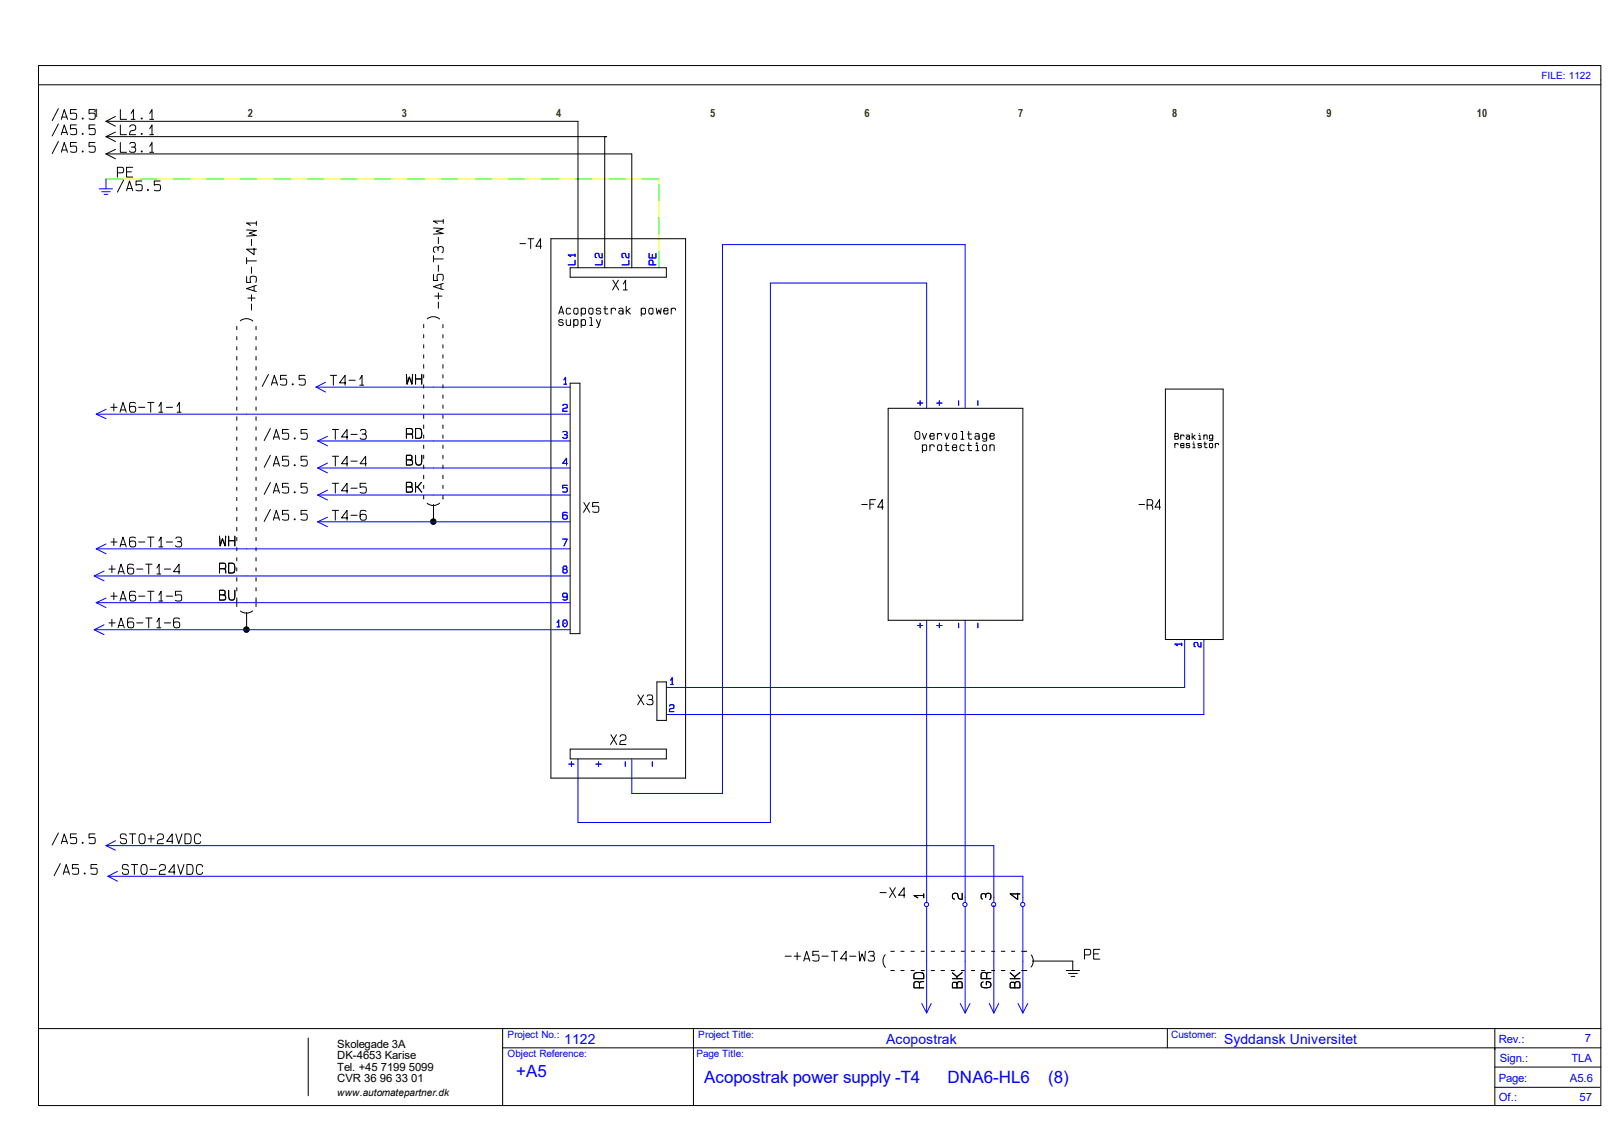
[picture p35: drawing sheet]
<svg xmlns="http://www.w3.org/2000/svg" width="420mm" height="297mm" viewBox="0 0 420 297" stroke-linecap="round" stroke-linejoin="round" font-family="sans-serif">
<defs><g id="words">
<g font-size="4.4" fill="#00f">
<text x="134" y="279.5">+A5</text>
<text x="182.8" y="281.3">Acopostrak power supply -T4</text>
<text x="246" y="281.3">DNA6-HL6</text>
<text x="272.1" y="281.3">(8)</text>
</g>
<g font-size="3.6" fill="#00f">
<text x="146.5" y="271">1122</text>
<text x="230" y="271">Acopostrak</text>
<text x="317.8" y="271">Syddansk Universitet</text>
</g>
<g font-size="2.9" fill="#008000">
<text x="24.3" y="30.5">1</text>
<text x="64.3" y="30.5">2</text>
<text x="104.3" y="30.5">3</text>
<text x="144.4" y="30.5">4</text>
<text x="184.3" y="30.5">5</text>
<text x="224.4" y="30.5">6</text>
<text x="264.3" y="30.5">7</text>
<text x="304.3" y="30.5">8</text>
<text x="344.3" y="30.5">9</text>
<text x="383.4" y="30.5">10</text>
</g>
<g font-size="2.9">
<text x="87.5" y="272">Skolegade 3A</text>
<text x="87.5" y="275">DK-4653 Karise</text>
<text x="87.5" y="278">Tel. +45 7199 5099</text>
<text x="87.5" y="281">CVR 36 96 33 01</text>
</g>
<g font-size="2.9" fill="#00f">
<text x="389" y="270.8">Rev.:</text>
<text x="389.3" y="275.8">Sign.:</text>
<text x="407.9" y="275.8">TLA</text>
<text x="411.4" y="270.5">7</text>
<text x="389" y="281">Page:</text>
<text x="407.5" y="281">A5.6</text>
<text x="389" y="285.8">Of.:</text>
<text x="410" y="285.8">57</text>
</g>
<g font-size="2.6" fill="#00f">
<text x="400.1" y="20.4">FILE: 1122</text>
<text x="131.7" y="269.5">Project No.:</text>
<text x="181.3" y="269.5">Project Title:</text>
<text x="304" y="269.5">Customer:</text>
<text x="131.7" y="274.5">Object Reference:</text>
<text x="180.8" y="274.5">Page Title:</text>
</g>
<text font-size="2.6" x="87.5" y="284.5">www.automatepartner.dk</text>
</g></defs>
<g fill="none" stroke="#000" stroke-width=".26">
<path d="M10 17h405.5v270h-405.5zM10 22h405.5M15.2 28.2l-1.7 3.1M15.2 32.2l-1.7 3.1M15.2 36.7l-1.7 3.2M15.9 31l.8-2.6 .8 2.6M15.9 35l.8-2.6 .8 2.6M15.9 39.5l.8-2.5 .8 2.5M16.1 30.4h1.3M16.1 34.4h1.3M16.1 38.9h1.3M19.8 28.4h-1.5v1.1l.5-.1 1 .1v1.2a1.19 1.19 0 0 1-1.5 .1"/>
<path d="M19.8 32.4h-1.5v1.1l.5-.1 1 .1v1.2a1.19 1.19 0 0 1-1.5 .1M19.8 37h-1.5v1.1l.5-.2 1 .2v1.2a1.19 1.19 0 0 1-1.5 .1M24.6 28.4h-1.5v1.1l.5-.1 1 .1v1.2a1.19 1.19 0 0 1-1.5 .1M24.6 32.4h-1.5v1.1l.5-.1 1 .1v1.2a1.19 1.19 0 0 1-1.5 .1M24.6 37h-1.5v1.1l.5-.2 1 .2v1.2a1.19 1.19 0 0 1-1.5 .1M27.5 31.5h122.5v38M27.5 35.5h130M27.5 40h136.5v29.5M27.5 31.5l2.5 1.3M27.5 35.5l2.5 1.2M27.5 40l2.5 1.2M30 30.2l-2.5 1.3"/>
<path d="M30 34.3l-2.5 1.2M30 38.8l-2.5 1.2M31.2 28.4v2.6h1.7M31.2 32.4v2.6h1.7M31.2 37v2.5h1.7M33.7 32.9l.1-.2a.87 .87 0 0 1 1.4 .2v.5l-.2 .4-1.1 .2-.3 1h1.6M33.7 37.3l.3-.3h.7l.3 .1 .1 .4a.49 .49 0 0 1-.4 .7h-.6M34 29.5l.6-1.1v2.6M34 31h1.1M34.7 38.2a.7 .7 0 0 1 .5 .7 .7 .7 0 0 1-.5 .6h-.9l-.2-.3M38.9 29.5l.6-1.1v2.6M38.9 31h1"/>
<path d="M38.9 33.4l.6-1v2.6M38.9 35h1M38.9 38l.6-1v2.5M38.9 39.5h1M157 35.5v34M30.5 44.9l1.4-.1 .2-.3-.2-1-1.4-.1v2.6M32.1 46.7l-1.6 3.2M32.9 44.6h1.2M32.9 49.5l.7-2.5 .9 2.5M33 48.9h1.3M34.5 43.4h-1.6v2.6h1.6M36.8 47h-1.5v1.1l.5-.2 1 .2v1.2a1.19 1.19 0 0 1-1.5 .1"/>
<path d="M41.6 47h-1.6v1.1l.6-.2 1 .2v1.2a1.19 1.19 0 0 1-1.6 .1M64 59.7l2.5 .2-1.8 .6 1.8 .6-2.5 .2M66.5 57.9h-2.5l1 .6M66.5 57.5v1M112.5 59.2l2.6 .2-1.9 .6 1.9 .6-2.6 .2M115.1 57.4h-2.6l1 .6M115.1 57v1M64 71.8v1.5h1.1l-.2-.5 .2-1h1.2a1.19 1.19 0 0 1 .1 1.5M64 66.9v1.6M64 67.7h2.5M64.3 77.4h1.9M65.3 78.9v1.6"/>
<path d="M65.3 76.5v1.6M65.3 69.3v1.7M65.3 62.1v1.7M66 74.3v1.2M66 64.5v1.6l-2-1.4h2.5M66.5 74.1l-2.5 .8 2.5 .8M112.5 71.3v1.5h1.1l-.1-.5 .1-1h1.2a1.19 1.19 0 0 1 .1 1.5M112.5 66.4v1.6M112.5 67.2h2.6M112.9 76.9h1.8M113.7 65.1v-.6a.62 .62 0 0 0-.6-.4 .62 .62 0 0 0-.6 .4v.7l.4 .3M113.7 64.5a.7 .7 0 0 1 .7-.5 .7 .7 0 0 1 .7 .5l-.1 .9-.3 .2"/>
<path d="M113.8 78.4v1.6M113.8 76v1.6M113.8 68.8v1.6M113.8 61.6v1.6M114.5 73.7v1.3M115.1 73.6l-2.6 .8 2.6 .8M135 63.2h1.4M137.1 62h1.4M137.8 62v2.5M140.5 63.9h-1.4l1.2-1.9v2.5M143 62h35v140h-35zM148 69.5h25v2.5h-25z"/>
<path d="M157.1 79.5v1.9l.3 .1 .4-.1M159.1 72.7l1.5 2.6M160.5 72.7l-1.5 2.6M161.8 73.7l.6-1v2.6M161.8 75.3h1M162.6 79.5v2M61.5 84.8v.8M61.5 87.4v.8M61.5 90v.8M61.5 92.5v1M61.5 95.2v.9M61.5 97.8v.8"/>
<path d="M62.4 83.3a2.5 2.5 0 0 1 3.2 0M66.5 84.8v.8M66.5 87.4v.8M66.5 90v.8M66.5 92.5v1M66.5 95.2v.9M66.5 97.8v.8M69.7 97.2l-1.6 3.1M70.4 100l.8-2.5 .9 2.5M70.6 99.4h1.3M74.3 97.5h-1.5v1.1l.5-.2 1 .2v1.1a1.19 1.19 0 0 1-1.5 .1M79.2 97.5h-1.6v1.1l.5-.2 1.1 .2v1.1a1.19 1.19 0 0 1-1.6 .1"/>
<path d="M85.8 97.5h1.6M86.5 97.5v2.5M89.7 99.4h-1.6l1.5-1.9v2.5M90.6 98.7h1.6M93.4 98.5l.6-1v2.5M93.4 100h1M105.5 97.2l.2 2.5 .6-1.8 .6 1.8 .2-2.5M107.9 97.2v2.5M107.9 98.4h1.6M109.5 97.2v2.5M110 84.2v.9M110 86.9v.8"/>
<path d="M110 89.5v.8M110 92.1v.9M110 94.7v.9M110 97.3v.8M110 99.9v.9M110.9 82.8a2.5 2.5 0 0 1 3.2 0M115 84.2v.9M115 86.9v.8M115 89.5v.8M115 92.1v.9M115 94.7v.9M115 97.3v.8"/>
<path d="M115 99.9v.9M145 81.5l.7-2 .6 2M145.2 81h.9M146.1 83.2l-.3-.2h-.4l-.4 .2 .2 .5h.8l.2 .3-.2 .4-.6 .1-.4-.3M147 83l.2 1.4h.8l.1-.4M148 99.5h2.5v65h-2.5zM148.1 80.3l-.4-.3h-.4l-.3 .5 .2 .9 .5 .1 .4-.2M148.1 83v1.5M148.9 83.5l.4-.5 .6 .1 .1 .1-.1 1.2-.6 .1-.4-.5M148.9 83v2M149.1 80.1h.8v1.3h-.8l-.2-.4zM150.9 80.5l.3-.5h.4l.4 .3-.1 1.1-.7 .1-.3-.5"/>
<path d="M150.9 80v2M150.9 83.5l.3-.5 .7 .1 .1 .1-.1 1.2-.7 .1-.3-.5M150.9 83v2M153 80.1h.8v1.3h-.8l-.2-.4zM153.1 84.5h.7M153.1 82.5h.4v2M154.8 83l.6 1.5M155.9 80.3l-.4-.3h-.4l-.3 .3 .1 .4 .9 .1 .2 .2-.2 .4-.7 .1-.3-.3M155.9 83l-.5 1.7-.5 .3M156.7 80.2h1M158.7 80.5l.3-.5 .7 .1 .1 .4M158.7 80v1.5"/>
<path d="M160.7 80.2l.6-.2 .4 .3v1.2M161.7 81l-.1-.3h-.8l-.2 .3 .4 .5 .6-.1 .1-.2M162.6 80.7h.2l.9 .8M163.6 80l-.8 .7M166.5 80.5l.3-.5h.4l.4 .3-.1 1.1-.7 .1-.3-.5M166.5 80v2M168.6 80.1h.8v1.3h-.8l-.2-.4zM170.3 80l.3 1.5 .4-1.1 .4 1.1 .2-1.5M172.3 80.7h1.1v-.4l-.3-.3-.6 .1-.2 .4 .1 .8 .2 .2h.5l.2-.1 .1-.4M174.2 80.5l.4-.5 .7 .1v.4M174.2 80v1.5M28.8 105.7h1.6"/>
<path d="M29.5 104.8v1.9M31.2 107l.7-2.5 .9 2.5M31.3 106.4h1.3M35.1 104.7a1.02 1.02 0 0 0-1.4 0 2.25 2.25 0 0 0 .2 2.2 1.07 1.07 0 0 0 1.2-.1v-1.1a1.02 1.02 0 0 0-1.4 0l-.1 .3M36 105.7h1.6M38.4 104.5h1.6M39.1 104.5v2.5M41.2 105.5l.6-1v2.5M41.2 107h1M43.2 105.7h1.6M46 105.5l.6-1v2.5M46 107h1"/>
<path d="M61.5 100.4v.9M61.5 103v.9M61.5 105.7v.8M61.5 108.2v.9M61.5 110.8v.9M61.5 113.5v.8M61.5 116.1v.8M61.5 118.7v.8M66.5 100.4v.9M66.5 103v.9M66.5 105.7v.8M66.5 108.2v.9"/>
<path d="M66.5 110.8v.9M66.5 113.5v.8M66.5 116.1v.8M66.5 118.7v.8M70.2 111.3l-1.6 3.1M70.2 118.2l-1.6 3.1M71 114l.7-2.5 .9 2.5M71.1 113.5h1.3M74.8 111.5h-1.5v1.1l.5-.2 1 .2v1.2a1.19 1.19 0 0 1-1.5 .1M74.8 118.4h-1.5v1.1l.5-.1 1 .1v1.2a1.19 1.19 0 0 1-1.5 .1M79.7 111.5h-1.6v1.1l.6-.2 1 .2v1.2a1.19 1.19 0 0 1-1.6 .1M79.7 118.4h-1.6v1.1l.6-.1 1 .1v1.2a1.19 1.19 0 0 1-1.6 .1"/>
<path d="M86.3 111.5h1.6M86.3 118.4h1.6M87 111.5v2.5M87 118.4v2.6M90.3 113.5h-1.7l1.5-2v2.5M91.1 112.8h1.6M91.1 119.7h1.6M93.6 111.8l.3-.3h.7l.2 .1 .2 .4a.49 .49 0 0 1-.4 .7h-.6M94.6 112.7a.7 .7 0 0 1 .5 .7 .7 .7 0 0 1-.5 .6h-1l-.1-.3M105.5 119.4h1l.4-.2v-.2a.52 .52 0 0 0-.3-.8h-1.1v2.5h1a.68 .68 0 0 0 .6-.6 .68 .68 0 0 0-.6-.7M105.5 112.7l1.4-.1 .2-.3-.2-1h-1.4v2.5M106.7 112.7l.3 .2 .1 .9"/>
<path d="M107.9 118.2v1.6a.82 .82 0 0 0 .8 1 .82 .82 0 0 0 .8-1v-1.6M107.9 111.3h1.2l.3 .5 .1 1.1a.78 .78 0 0 1-.6 .9h-1zM110 102.5v.9M110 105.2v.8M110 107.7v.9M110 110.3v1M110 112.9v.9M110 115.6v.8M110 118.2v.8M115 102.5v.9M115 105.2v.8M115 107.7v.9"/>
<path d="M115 110.3v1M115 112.9v.9M115 115.6v.8M115 118.2v.8M230.5 106h35v55h-35zM237.6 112.3l.1-.2a.65 .65 0 0 1 .8 0 .65 .65 0 0 1 .3 .7l-.1 1.1-.4 .1h-.6l-.2-.7zM239.4 112.5l.5 1.5 .6-1.5M239.4 116l.4-.5 .7 .1v.1v1.2l-.7 .1-.4-.5M239.4 115.5v2M241.4 113.2h1.1l-.1-.6-.3-.1-.5 .1-.2 .9 .3 .5h.7l.1-.5M241.4 116l.3-.5 .7 .1 .1 .4M241.4 115.5v1.5"/>
<path d="M243.3 113l.4-.5 .6 .1 .1 .4M243.3 112.5v1.5M243.5 115.6h.8v1.3h-.8l-.2-.4zM245.3 112.5l.5 1.5 .6-1.5M245.3 115.7h1M245.6 115v1.8l.4 .2 .4-.1M247.2 116.2h1.1l-.1-.6-.2-.1-.6 .1-.2 .9 .4 .5 .6-.1 .1-.4M247.4 112.6h.8v1.4h-.8l-.2-.5zM249.4 114h.8M249.4 112h.5v2M250.3 115.7l-.1-.1-.7-.1-.3 .5 .1 .9 .6 .1 .4-.2M251.1 112.7h1"/>
<path d="M251.1 115.7h1M251.5 112v1.9l.3 .1h.4M251.5 115v1.8l.3 .2 .4-.1M253.2 112.7l.5-.2 .5 .3v1.2M253.3 117h.8M253.3 115.7h.4v1.3M254.2 113.5l-.1-.3h-.9l-.1 .3 .3 .5h.7l.1-.3M255.2 115.6h.8v1.3h-.8l-.2-.4zM256.1 113l-.1-.4-.2-.1a.72 .72 0 0 0-.8 .9 .72 .72 0 0 0 1 .5l.1-.4M256.1 112.5l-.1 2-.6 .1-.3-.2M257 113.2h1.1l-.1-.6-.3-.1-.6 .1-.1 .4v.8l.3 .2h.4h.3l.1-.5M257 115.5v1.5"/>
<path d="M257 116l.3-.5 .7 .1 .1 1.4M302.5 101h15v65h-15zM305 113.3l.8-.2 .1-.2-.3-.4h-.6v1.5h.6l.4-.2v-.3l-.4-.2M305 115.5l.1-.4h.6l.1 .4M305 115.1v1.1M306.5 113.3l.2-.4h.6v.4M306.5 112.9v1.1M306.5 115.7h.8v-.6h-.7l-.1 1 .6 .1 .2-.3M307.9 113l.7-.1 .2 .2v.9M308.8 113.7l-.3-.3-.6 .1v.4l.3 .1h.3l.3-.2M308.8 115.3l-.1-.2h-.7l-.1 .5 .8 .1 .2 .3-.4 .2h-.3l-.3-.2M309.5 112.5v1.5"/>
<path d="M309.5 113.5l.8 .5M309.6 116.2h.6M309.6 115.2h.4v1M310.2 112.9l-.6 .6M311.1 114h.6M311.1 113h.4v1M311.8 115.3l-.1-.2h-.6l-.1 .5 .7 .1 .2 .3-.3 .2h-.4l-.2-.2M312.5 112.9v1.1M312.5 113.3l.1-.4h.7l.1 1.1M312.5 115.2h.8M312.8 114.7v1.4l.2 .1h.4M314 115.1h.7v1.1h-.5l-.3-.1z"/>
<path d="M314.8 113.3l-.1-.4h-.5a.53 .53 0 0 0-.2 .8 .53 .53 0 0 0 .7 .2l.1-.4M314.8 112.9l-.1 1.5-.8-.1M315.5 115.5l.1-.4h.6l.1 .4M315.5 115.1v1.1M29.5 139.8v1.8M35.1 139.7a1.02 1.02 0 0 0-1.4 0 2.25 2.25 0 0 0 .2 2.2 1.07 1.07 0 0 0 1.2-.2v-1a1.02 1.02 0 0 0-1.4 0l-.1 .3M38.4 139.4h1.6M39.1 139.4v2.6M45.6 139.8l.4-.4h.7l.2 .1 .2 .5a.49 .49 0 0 1-.4 .6h-.6M57 139.2l.1 2.5 .6-1.8 .7 1.8 .2-2.5M59.4 139.2v2.5M61 139.2v2.5"/>
<path d="M61.5 121.2v1M61.5 123.9v.8M61.5 126.5v.8M61.5 129.1v.9M61.5 131.7v.9M61.5 134.3v.9M61.5 136.9v.9M61.5 139.5v.9M66.5 121.2v1M66.5 123.9v.8M66.5 126.5v.8M66.5 129.1v.9"/>
<path d="M66.5 131.7v.9M66.5 134.3v.9M66.5 136.9v.9M66.5 139.5v.9M70.2 125.2l-1.6 3.2M70.2 132.2l-1.6 3.2M71 121l.7-2.6 .9 2.6M71 128l.7-2.5 .9 2.5M71 135l.7-2.5 .9 2.5M71.1 120.4h1.3M71.1 127.4h1.3M71.1 134.5h1.3"/>
<path d="M74.8 125.5h-1.5v1.1l.5-.2 1 .2v1.2a1.19 1.19 0 0 1-1.5 0M74.8 132.5h-1.5v1.1l.5-.2 1 .2v1.2a1.19 1.19 0 0 1-1.5 .1M79.7 125.5h-1.6v1.1l.6-.2 1 .2v1.2a1.19 1.19 0 0 1-1.6 0M79.7 132.5h-1.6v1.1l.6-.2 1 .2v1.2a1.19 1.19 0 0 1-1.6 .1M86.3 125.5h1.6M86.3 132.5h1.6M87 125.5v2.5M87 132.5v2.5M90.3 120.4h-1.7l1.5-2v2.6M90.3 127.4h-1.7l1.5-1.9v2.5M90.3 134.5h-1.7l1.5-2v2.5M91.1 126.7h1.6"/>
<path d="M91.1 133.8h1.6M95 125.5h-1.5v1.1l.5-.2 1 .2v1.2a1.19 1.19 0 0 1-1.5 0M95 132.8a1.02 1.02 0 0 0-1.4 0 2.25 2.25 0 0 0 .1 2.2 1.07 1.07 0 0 0 1.3-.2v-1a1.02 1.02 0 0 0-1.4 0l-.1 .2M95.1 120.4h-1.6l1.4-2v2.6M105.5 126.4h1l.4-.2v-.2a.52 .52 0 0 0-.3-.8h-1.1v2.6h1a.68 .68 0 0 0 .6-.7 .68 .68 0 0 0-.6-.7M107.9 125.2v2.6M107.9 126.4h.5l1.1 1.4M109.4 125.2l-1 1.2M110 120.7v1M110 123.4v.9M110 126v.8M110 128.6v.9"/>
<path d="M112.5 131v4.5M114.1 130.6a2.5 2.5 0 0 1-3.2 .1M115 120.7v1M115 123.4v.9M115 126v.8M115 128.6v.9M151.6 130.5l1.5 2.5M153 130.5l-1.5 2.5M155.4 130.5h-1.6v1.1l.5-.2 1.1 .2v1.2a1.19 1.19 0 0 1-1.6 0M223.7 131h1.4M225.8 130.9h1M227.2 129.7h-1.4v2.5"/>
<path d="M229.3 131.7h-1.5l1.2-2v2.5M295.7 131h1.4M297.8 131.1h1l.3-.2 .1-.7-.2-.4-1.2-.1v2.5M298.8 131.1l.3 .3 .1 .8M301.2 131.7h-1.4l1.2-2v2.5M28.3 147.7h1.6M28.8 140.7h1.6M28.8 154.8h1.6M29 146.8v1.9M29.5 153.8v1.9M30.6 149l.8-2.5 .9 2.5M30.8 148.4h1.3"/>
<path d="M31.2 142l.7-2.6 .9 2.6M31.2 156l.7-2.5 .9 2.5M31.3 141.4h1.3M31.3 155.4h1.3M34.6 146.7a1.02 1.02 0 0 0-1.4 0 2.25 2.25 0 0 0 .2 2.2 1.07 1.07 0 0 0 1.2-.1v-1.1a1.02 1.02 0 0 0-1.4 0l-.1 .3M35.1 153.8a1.02 1.02 0 0 0-1.4 0 2.25 2.25 0 0 0 .2 2.2 1.07 1.07 0 0 0 1.2-.2v-1a1.02 1.02 0 0 0-1.4 0l-.1 .2M35.5 147.7h1.6M36 140.7h1.6M36 154.8h1.6M37.8 146.5h1.7M38.4 153.5h1.6M38.6 146.5v2.5"/>
<path d="M39.1 153.5v2.5M40.7 147.5l.6-1v2.5M40.7 149h1M41.2 140.5l.6-1.1v2.6M41.2 142h1M41.2 154.5l.6-1v2.5M41.2 156h1M42.7 147.7h1.6M43.2 140.7h1.6M43.2 154.8h1.6M46.7 140.6a.7 .7 0 0 1 .5 .7 .7 .7 0 0 1-.5 .7l-1-.1-.1-.3M46.7 148.4h-1.7l1.5-1.9v2.5"/>
<path d="M47.1 153.5h-1.5v1.1l.5-.2 1 .2v1.2a1.19 1.19 0 0 1-1.5 .1M57 154.4h1l.4-.1v-.3a.52 .52 0 0 0-.3-.8h-1.1v2.6h1a.68 .68 0 0 0 .6-.7 .68 .68 0 0 0-.6-.7M57 147.7l1.4-.1 .2-.4-.2-.9-1.4-.1v2.6M58.2 147.7l.3 .2 .1 .9M59.4 153.2v1.7a.82 .82 0 0 0 .8 .9 .82 .82 0 0 0 .8-.9v-1.7M59.4 146.2h1l.4 .3 .2 1.3a.78 .78 0 0 1-.6 1h-1zM59.4 140.4h1.6M61.5 142.2v.8M61.5 144.8v.8M61.5 147.4v.9M61.5 149.9v1M61.5 152.6v.8"/>
<path d="M61.5 155.2v2.3M64 159v5M65.6 158.6a2.5 2.5 0 0 1-3.2 0M66.5 142.2v.8M66.5 144.8v.8M66.5 147.4v.9M66.5 149.9v1M66.5 152.6v.8M66.5 155.2v2.3M28.3 161.7h1.6M29 160.8v1.8M30.6 163l.8-2.6 .9 2.6"/>
<path d="M30.8 162.4h1.3M34.6 160.7a1.02 1.02 0 0 0-1.4 0 2.25 2.25 0 0 0 .2 2.2 1.07 1.07 0 0 0 1.2-.2v-1a1.02 1.02 0 0 0-1.4 0l-.1 .3M35.5 161.7h1.6M37.8 160.4h1.7M38.6 160.4v2.6M40.7 161.5l.6-1.1v2.6M40.7 163h1M42.7 161.7h1.6M46.6 160.7a1.02 1.02 0 0 0-1.5 0 2.25 2.25 0 0 0 .2 2.2 1.07 1.07 0 0 0 1.3-.2v-1a1.02 1.02 0 0 0-1.5 0l-.1 .3M170.5 177h2.5v10h-2.5zM148 194.5h25v2.5h-25zM158.6 190.8l1.5 2.5"/>
<path d="M160 190.8l-1.5 2.5M161 191.3v-.3a.87 .87 0 0 1 1.5 .3v.5l-.3 .3-1.1 .3-.2 .9h1.6M165.6 180.4l1.5 2.6M167 180.4l-1.5 2.6M168 180.8l.3-.4h.7l.2 .1 .2 .4a.49 .49 0 0 1-.4 .7h-.6M169 181.6a.7 .7 0 0 1 .5 .7 .7 .7 0 0 1-.5 .7l-.9-.1-.2-.3M15.2 216.2l-1.7 3.2M15.9 219l.8-2.5 .8 2.5M16.1 218.4h1.3M19.8 216.5h-1.5v1.1l.5-.2 1 .2v1.2a1.19 1.19 0 0 1-1.5 .1M24.6 216.5h-1.5v1.1l.5-.2 1 .2v1.2a1.19 1.19 0 0 1-1.5 .1M32.8 217l-.2-.4-.3-.1-.9 .1-.2 .4a.49 .49 0 0 0 .5 .7l1 .1 .2 .5a.6 .6 0 0 1-.6 .7l-.9-.1-.2-.4"/>
<path d="M33.6 216.5h1.6M34.4 216.5v2.5M36.4 216.6l.7-.1 .4 .2 .2 1.4a.82 .82 0 0 1-.8 1 .82 .82 0 0 1-.8-1l.1-1.1zM38.4 217.8h1.6M39.2 216.8v1.9M40.9 217l.1-.3a.87 .87 0 0 1 1.4 .3v.5l-.2 .3-1.1 .3-.3 .9h1.6M44.9 218.4h-1.6l1.4-1.9v2.5M45.6 216.5l.8 2.5 .8-2.5M48 216.5l1.3 .1 .2 .4 .1 1.1a.78 .78 0 0 1-.6 .9h-1zM52.1 217.1l-.1-.4a.94 .94 0 0 0-1.4 0l-.1 1.4a.78 .78 0 0 0 .6 .9l.7-.1 .3-.4M15.7 224.2l-1.6 3.1M16.4 227l.8-2.5 .8 2.5"/>
<path d="M16.6 226.4h1.3M20.3 224.5h-1.5v1.1l.5-.2 1 .2v1.1a1.19 1.19 0 0 1-1.5 .1M25.1 224.5h-1.5v1.1l.5-.2 1 .2v1.1a1.19 1.19 0 0 1-1.5 .1M33.3 225l-.2-.5h-.2h-1l-.2 .5a.49 .49 0 0 0 .5 .6l1 .2 .2 .4a.6 .6 0 0 1-.5 .8l-1-.1-.2-.4M34.1 224.5h1.6M34.9 224.5v2.5M36.9 224.5h.7l.4 .2 .2 1.4a.82 .82 0 0 1-.8 .9 .82 .82 0 0 1-.8-.9l.1-1.1zM38.9 225.7h1.7M41.4 225l.1-.3a.87 .87 0 0 1 1.4 .3v.5l-.2 .3-1.1 .3-.3 .9h1.6M45.4 226.4h-1.6l1.4-1.9v2.5M46.1 224.5l.8 2.5 .9-2.5M48.5 224.5h1.3l.2 .5 .1 1.1a.78 .78 0 0 1-.6 .9h-1z"/>
<path d="M52.6 225l-.1-.3a.94 .94 0 0 0-1.4 0l-.1 1.4a.78 .78 0 0 0 .6 .9l.7-.1 .3-.4M228.4 231.7h1.6M231 230.5l1.5 2.5M232.4 230.5l-1.5 2.5M234.9 232.4h-1.6l1.4-1.9v2.5M239.8 232.5h-2.6l1.1 .6M239.8 232.1v1M249.8 231.9v1.6l-1-.2-.4-1.3-.7-.1-.4 .3a.86 .86 0 0 0 .4 1.2M255.9 233v-.6a.62 .62 0 0 0-.6-.4 .62 .62 0 0 0-.6 .4v.7l.3 .3M255.9 232.4a.7 .7 0 0 1 .6-.5 .7 .7 0 0 1 .7 .5l-.1 .9-.2 .2M264.2 231.9v1.6l-2-1.4h2.6M203.8 248.2h1.6"/>
<path d="M206.2 248.2h1.6M206.9 247.3v1.9M208.6 249.5l.8-2.5 .8 2.5M208.8 248.9h1.3M212.5 247h-1.5v1.1l.5-.2 1 .2v1.2a1.19 1.19 0 0 1-1.5 0M213.4 248.2h1.6M215.8 247h1.6M216.6 247v2.5M219.8 248.9h-1.6l1.4-1.9v2.5M220.6 248.2h1.6M223 247l.2 2.5 .6-1.8 .7 1.8 .1-2.5M225.5 247.3l.3-.3h.7l.2 .1 .2 .4a.49 .49 0 0 1-.4 .7h-.6"/>
<path d="M226.5 248.2a.7 .7 0 0 1 .5 .6 .7 .7 0 0 1-.5 .7l-.9-.1-.2-.2M229.8 247.8a2.5 2.5 0 0 0 0 3.3M231.2 252h1M231.2 247h1M233.8 252h.9M233.8 247h.9M236.5 252h.8M236.5 247h.8M237.3 252.8l.4-.2 1.1-.1a.78 .78 0 0 1 1 .6v1h-2.6zM238.7 256.5l-.1-1.5-.3-.2-1 .2-.1 1.5h2.6M239.1 252h.8M239.1 247h.8"/>
<path d="M239.8 254.8l-.9 .1-.2 .4M241.7 252h.9M241.7 247h.9M244.3 252h.9M244.3 247h.9M246.9 252h.9M246.9 247h.9M247.2 254.1h2.6M247.2 252.6l1.2 1M248.4 255.4a.68 .68 0 0 1 .7-.6 .68 .68 0 0 1 .7 .6v1.1h-2.6v-1.1a.73 .73 0 0 1 1.1-.2l.1 1.3M249.5 252h.9M249.5 247h.9"/>
<path d="M249.8 252.5l-1.4 1.1v.5M252.1 252h.9M252.1 247h.9M254.8 252h.8M254.8 247h.8M255.2 254.9l-.4 .3v.9l.4 .3 1.1 .1a.85 .85 0 0 0 .9-1 .85 .85 0 0 0-1.2-.7v.9M256.1 254.1l-.1-1.5-.3-.1-.9 .1-.1 1.5h2.5M257.2 252.5l-.8 .1-.3 .3M257.4 252h.8M257.4 247h.8M259.9 252h1M259.9 247h1"/>
<path d="M262.2 254.1h2.6M262.2 252.6l1.2 1M262.6 252h.8M262.6 247h.8M263.4 255.4a.68 .68 0 0 1 .7-.6 .68 .68 0 0 1 .7 .6v1.1h-2.6v-1.1a.73 .73 0 0 1 1.1-.2l.1 1.3M264.8 252.5l-1.4 1.1v.5M265.2 252h1.3M265.2 247h1.3M267.7 247.9a2.5 2.5 0 0 1-.1 3.2M268 249.5h10.5v2.5M276.8 252h3.4M277.4 252.7h2.3"/>
<path d="M278 253.5h1M281.5 247.9l1.5-.1 .1-.3-.1-1h-1.5v2.5M283.9 247.7h1.3M285.5 246.5h-1.6v2.5h1.6M10 267h405.5M80 269.5v15M130.5 267v20M130.5 272h285M180 267v20M303 267v5M388 277h27.5M388 267v20"/>
<path d="M388 282.3h27.3"/>
<circle cx="21.5" cy="39.3" r=".13"/>
<circle cx="21.5" cy="34.8" r=".13"/>
<circle cx="21.5" cy="30.8" r=".13"/>
<circle cx="36.8" cy="30.8" r=".13"/>
<circle cx="36.8" cy="34.8" r=".13"/>
<circle cx="36.8" cy="39.3" r=".13"/>
<circle cx="38.4" cy="49.3" r=".13"/>
<circle cx="76" cy="99.8" r=".13"/>
<circle cx="76.5" cy="113.8" r=".13"/>
<circle cx="253.5" cy="115.1" r=".13"/>
<circle cx="309.8" cy="114.8" r=".04"/>
<circle cx="311.4" cy="112.6" r=".04"/>
<circle cx="76.5" cy="127.8" r=".13"/>
<circle cx="76.5" cy="134.8" r=".13"/>
<circle cx="76.5" cy="120.8" r=".13"/>
<circle cx="112.5" cy="135.4" r=".72"/>
<circle cx="64" cy="163.4" r=".72"/>
<circle cx="21.5" cy="218.8" r=".13"/>
<circle cx="22" cy="226.8" r=".13"/>
</g>
<g fill="#000">
<circle cx="112.5" cy="135.4" r=".72"/>
<circle cx="64" cy="163.4" r=".72"/>
</g>
<g fill="none" stroke="#00f" stroke-width=".26">
<path d="M25.7 49h3.5M26.4 49.8h2.2M27 50.5h1M27.5 46.5v2.5M149.3 67.6v1.1h-1.8M149.3 66.2h-1.8l.7 .4M149.3 66v.6M156.3 67.6v1.1h-1.8M156.3 65.8v1.2l-.7-.2-.2-.8-.2-.2a.58 .58 0 0 0-.7 .4 .58 .58 0 0 0 .4 .7M163.2 67.6v1.1h-1.7M163.2 65.8v1.2l-.6-.2-.2-.8-.3-.2a.58 .58 0 0 0-.6 .4 .58 .58 0 0 0 .3 .7M168.5 65.8v1.2h1.8v-1.2"/>
<path d="M169.3 66v1M169.5 68.7v-.9l-.2-.2h-.6l-.2 .1v1h1.8M84.5 99.2l-2.5 1.3M146.4 98.6l.4-.6v1.7M146.4 99.7h.7M25 107.5h123M25 107.5l2.5 1.2M27.5 106.3l-2.5 1.2M82 100.5h66M82 100.5l2.5 1.3M82.5 114.5h65.5M82.5 114.5l2.5 1.2"/>
<path d="M85 113.3l-2.5 1.2M146.1 105.3a.61 .61 0 0 1 .8-.3 .61 .61 0 0 1 .3 .8l-1 .3-.2 .7h1.2M146.1 112.2l.1-.2h.9l.1 .7-.7 .2M146.8 112.9l.4 .1a.65 .65 0 0 1-.3 .8 .65 .65 0 0 1-.9-.3M238.2 104.6h1.3M238.8 104.1v1.1M240.5 106v-32.5h-40.5v140h-50v-16.5M243.2 104.6h1.3M243.8 104.1v1.1M248.8 104.1v1.1M250.5 106v-42.5h-63v142.5h-23.5v-9M253.8 104.1v1.1"/>
<path d="M82.5 121.5h65.5M82.5 128.5h65.5M82.5 135.5h65.5M82.5 121.5l2.5 1.3M82.5 128.5l2.5 1.3M82.5 135.5l2.5 1.2M85 120.2l-2.5 1.3M85 127.3l-2.5 1.2M85 134.3l-2.5 1.2M146 140h1.2l-.8 1.7M147.2 120.3h-1.2l1.1-1.3v1.7M147.2 126h-1.2v.7l.4-.1 .8 .1v.9l-.3 .2-.9-.1"/>
<path d="M147.2 133.2l-.1-.2h-.9l-.2 .4 .2 1.3 .7 .1 .3-.2v-.7l-.8-.2-.4 .3M24.5 149.5h123.5M24.5 149.5l2.5 1.3M25 142.5h123M25 156.5h123M25 142.5l2.5 1.3M25 156.5l2.5 1.2M27 148.3l-2.5 1.2M27.5 141.2l-2.5 1.3M27.5 155.3l-2.5 1.2M146.5 147.8l-.4 .2v.6l.3 .2h.5l.3-.4-.1-.6h-.3M147.2 154.7l-.1 .3h-.9l-.2-.3 .2-.7h.9l.1 1.6-.3 .2-.8-.2"/>
<path d="M24.5 163.5h123.5M24.5 163.5l2.5 1.3M27 162.2l-2.5 1.3M144.6 161.6l.4-.6v1.7M144.6 162.7h.7M146.2 161.1l.2-.1a.91 .91 0 0 1 .9 .7 .91 .91 0 0 1-.6 1l-.6-.4zM146.6 161.8h.1M174.1 176.6l.4-.7v1.8M174.1 177.7h.7M238.2 162.4h1.3M238.8 161.8v1.2M240.5 161v73.3"/>
<path d="M243.2 162.4h1.3M243.8 161.8v1.2M248.8 161.8v1.2M250.5 161v73.3M253.8 161.8v1.2M306.7 167.2h-1.7l.6 .4M306.7 167v.6M307.5 166v12.5h-134.5M311.7 166.8v1.2l-.6-.2-.2-.8-.3-.2a.58 .58 0 0 0-.6 .4 .58 .58 0 0 0 .3 .7M312.5 166v19.5h-139.5M147.7 198.4h1.3M148.3 197.8v1.2"/>
<path d="M154.7 198.4h1.3M155.4 197.8v1.2M162.3 197.8v1.2M169.3 197.8v1.2M173.8 183.3a.61 .61 0 0 1 .8-.3 .61 .61 0 0 1 .3 .8l-1 .3-.2 .6h1.2M27.5 219.5h230.5v14.8M27.5 219.5l2.5 1.2M30 218.3l-2.5 1.2M28 227.5h237.5v6.8M28 227.5l2.5 1.3M30.5 226.2l-2.5 1.3M240.5 235.5v27.5"/>
<path d="M250.5 235.5v27.5M258 235v28M265.5 235.5v27.5M239.3 260.5l1.2 2.5M241.7 260.5l-1.2 2.5M249.3 260.5l1.2 2.5M251.8 260.5l-1.3 2.5M256.8 260.5l1.2 2.5M259.2 260.5l-1.2 2.5M264.2 260.5l1.3 2.5M266.8 260.5l-1.3 2.5"/>
<circle cx="146.6" cy="147.4" r=".52"/>
<circle cx="240.5" cy="234.8" r=".55"/>
<circle cx="250.5" cy="234.8" r=".55"/>
<circle cx="257.9" cy="234.8" r=".55"/>
<circle cx="265.5" cy="234.8" r=".55"/>
</g>
<g fill="none" stroke="#0f0" stroke-width=".26">
<path d="M27.5 46.5h4.3M36.2 46.5h4.4M45 46.5h4.3M53.6 46.5h4.4M62.3 46.5h4.3M71 46.5h4.4M79.7 46.5h4.4M88.4 46.5h4.3M97.1 46.5h4.3M105.7 46.5h4.5M114.5 46.5h4.4M123.2 46.5h4.3"/>
<path d="M131.9 46.5h4.3M140.5 46.5h4.4M149.3 46.5h4.3M158 46.5h4.3M166.6 46.5h4.4M171 47.8v4.3M171 56.5v4.3M171 65.2v4.3"/>
</g>
<g fill="none" stroke="#ff0" stroke-width=".26">
<path d="M27.5 46.5h.1M31.8 46.5h4.4M40.6 46.5h4.4M49.3 46.5h4.3M58 46.5h4.3M66.6 46.5h4.4M75.4 46.5h4.3M84.1 46.5h4.3M92.7 46.5h4.4M101.4 46.5h4.3M110.2 46.5h4.3M118.9 46.5h4.3"/>
<path d="M127.5 46.5h4.4M136.2 46.5h4.3M144.9 46.5h4.4M153.6 46.5h4.4M162.3 46.5h4.3M171 46.5v1.3M171 52.1v4.4M171 60.8v4.4"/>
</g>
<use href="#words"/>
</svg>
